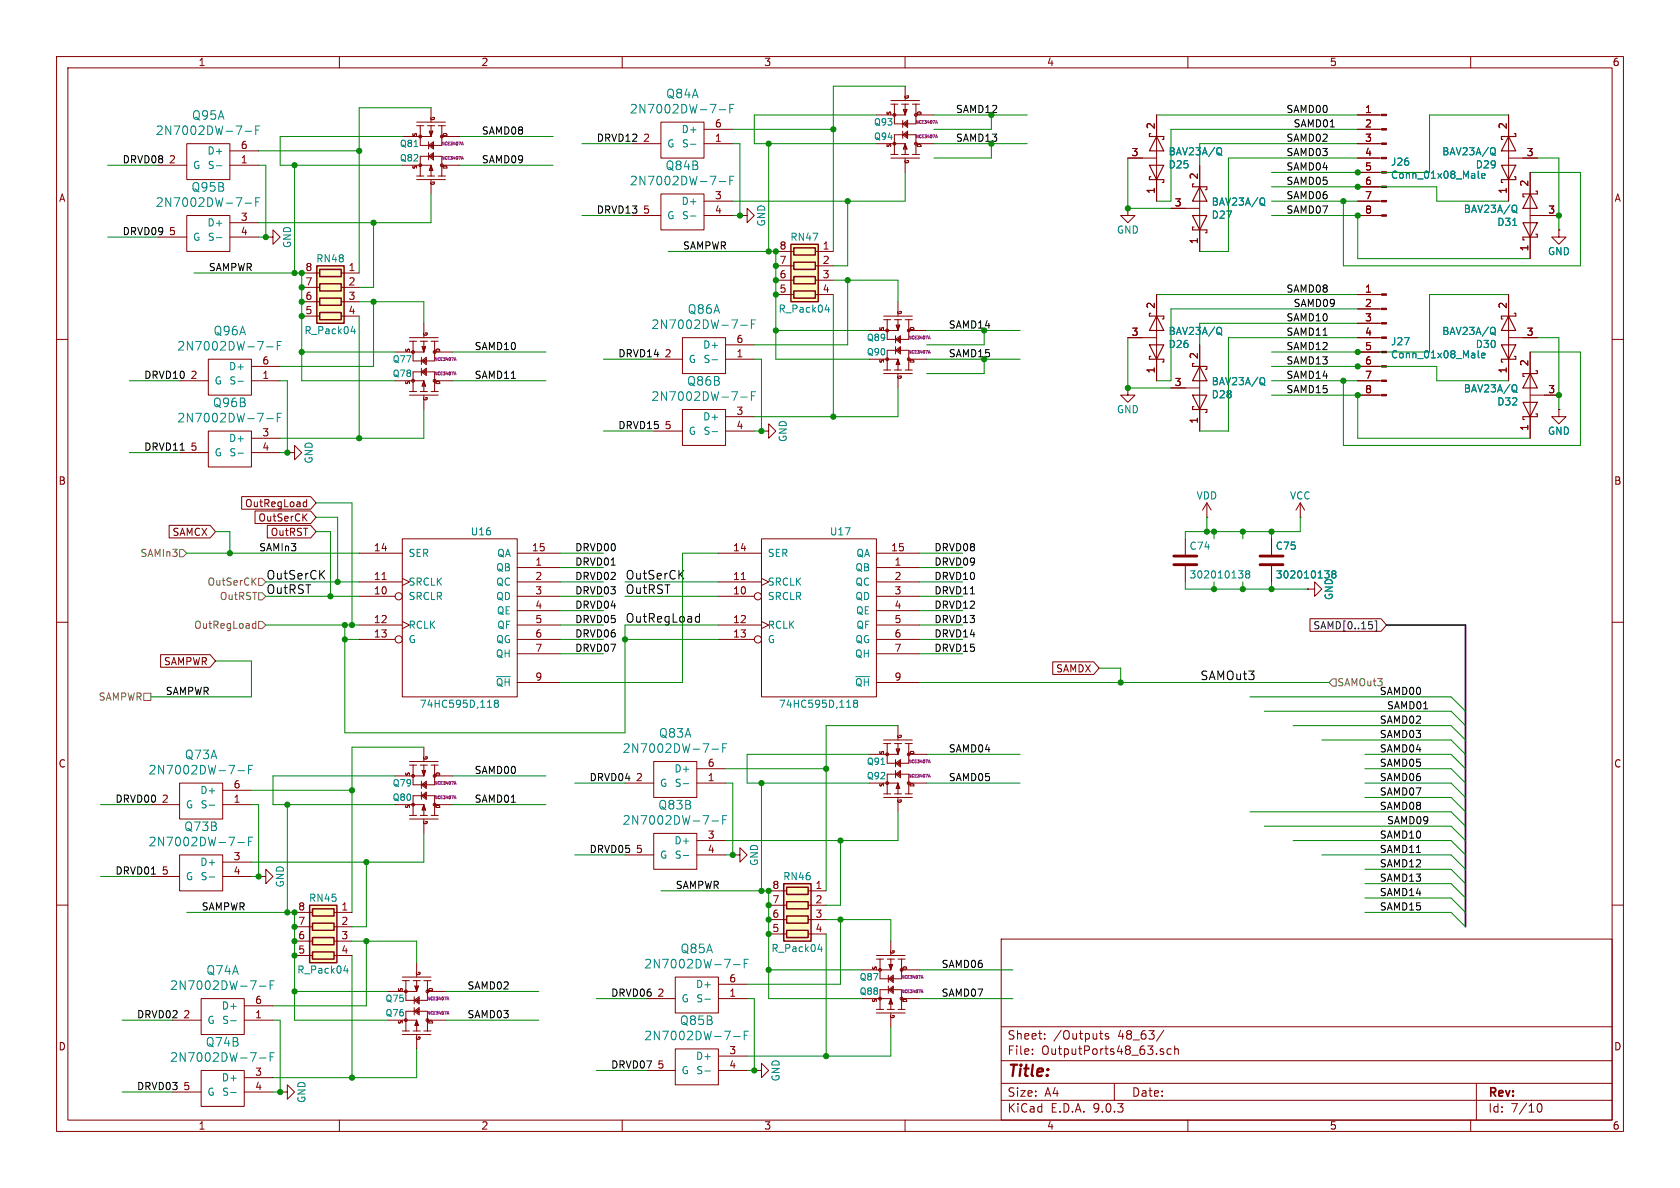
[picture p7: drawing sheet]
<svg xmlns="http://www.w3.org/2000/svg" width="297mm" height="210mm" viewBox="0 0 297 210" stroke-linecap="round" stroke-linejoin="round" font-family="sans-serif">
<defs><g id="words">
<text font-size="2.8" fill="#840000" x="178" y="190.9">Title:</text>
<g font-size="2.1" fill="#008484">
<text x="117.7" y="17.6">Q84A</text>
<text x="33.9" y="21.4">Q95A</text>
<text x="111.2" y="20.3">2N7002DW-7-F</text>
<text x="27.4" y="24.1">2N7002DW-7-F</text>
<text x="33.7" y="34.1">Q95B</text>
<text x="111.2" y="33">2N7002DW-7-F</text>
<text x="117.6" y="30.3">Q84B</text>
<text x="27.4" y="36.8">2N7002DW-7-F</text>
<text x="37.7" y="59.5">Q96A</text>
<text x="115.1" y="58.4">2N7002DW-7-F</text>
<text x="121.5" y="55.7">Q86A</text>
<text x="31.2" y="62.2">2N7002DW-7-F</text>
<text x="115.1" y="71.1">2N7002DW-7-F</text>
<text x="121.4" y="68.4">Q86B</text>
<text x="31.2" y="74.9">2N7002DW-7-F</text>
<text x="37.6" y="72.2">Q96B</text>
<text x="116.4" y="130.6">Q83A</text>
<text x="26.2" y="137.1">2N7002DW-7-F</text>
<text x="32.6" y="134.4">Q73A</text>
<text x="110" y="133.3">2N7002DW-7-F</text>
<text x="116.3" y="143.3">Q83B</text>
<text x="26.2" y="149.8">2N7002DW-7-F</text>
<text x="32.5" y="147.1">Q73B</text>
<text x="110" y="146">2N7002DW-7-F</text>
<text x="36.4" y="172.5">Q74A</text>
<text x="113.8" y="171.4">2N7002DW-7-F</text>
<text x="120.2" y="168.7">Q85A</text>
<text x="30" y="175.2">2N7002DW-7-F</text>
<text x="36.3" y="185.2">Q74B</text>
<text x="113.8" y="184.1">2N7002DW-7-F</text>
<text x="120.1" y="181.4">Q85B</text>
<text x="30" y="187.9">2N7002DW-7-F</text>
</g>
<g font-size="2.1">
<text x="47" y="102.6">OutSerCK</text>
<text x="47" y="105.1">OutRST</text>
<text x="110.5" y="105.1">OutRST</text>
<text x="110.5" y="102.6">OutSerCK</text>
<text x="110.5" y="110.2">OutRegLoad</text>
<text x="212.1" y="120.3">SAMOut3</text>
</g>
<g font-size="2.1" fill="#840000">
<text x="178" y="184">Sheet:</text>
<text x="186.2" y="184">/Outputs</text>
<text x="197.7" y="184">48_63/</text>
<text x="178" y="186.7">File:</text>
<text x="184.1" y="186.7">OutputPorts48_63.sch</text>
<text x="178" y="196.9">KiCad</text>
<text x="178" y="194.1">Size:</text>
<text x="184.7" y="194.1">A4</text>
<text x="185.7" y="196.9">E.D.A.</text>
<text x="193.3" y="196.9">9.0.3</text>
<text x="200" y="194.1">Date:</text>
<text x="263" y="194.3">Rev:</text>
<text x="263" y="196.9">Id:</text>
<text x="267.1" y="196.9">7/10</text>
</g>
<g font-size="1.8" fill="#840000">
<text x="35" y="11.9">1</text>
<text x="85" y="11.9">2</text>
<text x="135" y="11.9">3</text>
<text x="185" y="11.9">4</text>
<text x="235" y="11.9">5</text>
<text x="285" y="11.9">6</text>
<text x="126.3" y="22.6">6</text>
<text x="204.2" y="22.9" transform="rotate(-90 204.2 22.9)">2</text>
<text x="241.2" y="20.1">1</text>
<text x="241.2" y="22.6">2</text>
<text x="266.4" y="22.9" transform="rotate(-90 266.4 22.9)">2</text>
<text x="29.8" y="29">2</text>
<text x="42.5" y="26.4">6</text>
<text x="42.5" y="29">1</text>
<text x="113.6" y="25.1">2</text>
<text x="126.3" y="25.1">1</text>
<text x="200" y="27.7">3</text>
<text x="241.2" y="25.1">3</text>
<text x="241.2" y="27.7">4</text>
<text x="269.8" y="27.7">3</text>
<text x="10.3" y="35.9">A</text>
<text x="126.3" y="35.3">3</text>
<text x="204.2" y="34.4" transform="rotate(-90 204.2 34.4)">1</text>
<text x="211.8" y="31.8" transform="rotate(-90 211.8 31.8)">2</text>
<text x="241.2" y="30.2">5</text>
<text x="241.2" y="32.8">6</text>
<text x="241.2" y="35.3">7</text>
<text x="266.4" y="34.4" transform="rotate(-90 266.4 34.4)">1</text>
<text x="270.3" y="33.1" transform="rotate(-90 270.3 33.1)">2</text>
<text x="285.3" y="35.9">A</text>
<text x="29.8" y="41.7">5</text>
<text x="42.5" y="39.1">3</text>
<text x="42.5" y="41.7">4</text>
<text x="113.6" y="37.8">5</text>
<text x="126.3" y="37.8">4</text>
<text x="207.6" y="36.6">3</text>
<text x="241.2" y="37.8">8</text>
<text x="273.6" y="37.8">3</text>
<text x="137.7" y="44.2">8</text>
<text x="137.7" y="46.7">7</text>
<text x="145.3" y="44.2">1</text>
<text x="145.3" y="46.7">2</text>
<text x="211.8" y="43.3" transform="rotate(-90 211.8 43.3)">1</text>
<text x="270.3" y="44.5" transform="rotate(-90 270.3 44.5)">1</text>
<text x="53.9" y="48">8</text>
<text x="53.9" y="50.5">7</text>
<text x="53.9" y="53.1">6</text>
<text x="61.5" y="48">1</text>
<text x="61.5" y="50.5">2</text>
<text x="61.5" y="53.1">3</text>
<text x="137.7" y="49.3">6</text>
<text x="137.7" y="51.8">5</text>
<text x="145.3" y="49.3">3</text>
<text x="145.3" y="51.8">4</text>
<text x="241.2" y="51.8">1</text>
<text x="53.9" y="55.6">5</text>
<text x="61.5" y="55.6">4</text>
<text x="200" y="59.4">3</text>
<text x="204.2" y="54.7" transform="rotate(-90 204.2 54.7)">2</text>
<text x="241.2" y="54.4">2</text>
<text x="241.2" y="56.9">3</text>
<text x="241.2" y="59.4">4</text>
<text x="266.4" y="54.7" transform="rotate(-90 266.4 54.7)">2</text>
<text x="269.8" y="59.4">3</text>
<text x="46.3" y="64.5">6</text>
<text x="117.4" y="63.2">2</text>
<text x="130.1" y="60.7">6</text>
<text x="130.1" y="63.2">1</text>
<text x="211.8" y="63.6" transform="rotate(-90 211.8 63.6)">2</text>
<text x="241.2" y="62">5</text>
<text x="241.2" y="64.5">6</text>
<text x="270.3" y="64.8" transform="rotate(-90 270.3 64.8)">2</text>
<text x="33.6" y="67.1">2</text>
<text x="46.3" y="67.1">1</text>
<text x="204.2" y="66.1" transform="rotate(-90 204.2 66.1)">1</text>
<text x="207.6" y="68.3">3</text>
<text x="241.2" y="67.1">7</text>
<text x="241.2" y="69.6">8</text>
<text x="266.4" y="66.1" transform="rotate(-90 266.4 66.1)">1</text>
<text x="273.6" y="69.6">3</text>
<text x="46.3" y="77.2">3</text>
<text x="117.4" y="75.9">5</text>
<text x="130.1" y="73.4">3</text>
<text x="130.1" y="75.9">4</text>
<text x="211.8" y="75" transform="rotate(-90 211.8 75)">1</text>
<text x="270.3" y="76.3" transform="rotate(-90 270.3 76.3)">1</text>
<text x="33.6" y="79.8">5</text>
<text x="46.3" y="79.8">4</text>
<text x="10.3" y="85.9">B</text>
<text x="43.2" y="89.9">OutRegLoad</text>
<text x="285.3" y="85.9">B</text>
<text x="30.4" y="94.9">SAMCX</text>
<text x="45.6" y="92.4">OutSerCK</text>
<text x="47.8" y="94.9">OutRST</text>
<text x="66" y="97.5">14</text>
<text x="93.9" y="97.5">15</text>
<text x="94.5" y="100.1">1</text>
<text x="129.5" y="97.5">14</text>
<text x="157.4" y="97.5">15</text>
<text x="158" y="100.1">1</text>
<text x="66" y="102.6">11</text>
<text x="66" y="105.2">10</text>
<text x="94.5" y="102.6">2</text>
<text x="94.5" y="105.2">3</text>
<text x="94.5" y="107.7">4</text>
<text x="129.5" y="102.6">11</text>
<text x="129.5" y="105.2">10</text>
<text x="158" y="102.6">2</text>
<text x="158" y="105.2">3</text>
<text x="158" y="107.7">4</text>
<text x="66" y="110.2">12</text>
<text x="66" y="112.8">13</text>
<text x="94.5" y="110.2">5</text>
<text x="94.5" y="112.8">6</text>
<text x="129.5" y="110.2">12</text>
<text x="129.5" y="112.8">13</text>
<text x="158" y="110.2">5</text>
<text x="158" y="112.8">6</text>
<text x="28.9" y="117.8">SAMPWR</text>
<text x="94.5" y="115.3">7</text>
<text x="158" y="115.3">7</text>
<text x="186.6" y="119.1">SAMDX</text>
<text x="94.5" y="120.4">9</text>
<text x="158" y="120.4">9</text>
<text x="10.3" y="135.9">C</text>
<text x="125" y="135.6">6</text>
<text x="285.3" y="135.9">C</text>
<text x="28.5" y="142">2</text>
<text x="41.2" y="139.4">6</text>
<text x="41.2" y="142">1</text>
<text x="112.3" y="138.2">2</text>
<text x="125" y="138.2">1</text>
<text x="125" y="148.3">3</text>
<text x="28.5" y="154.7">5</text>
<text x="41.2" y="152.1">3</text>
<text x="41.2" y="154.7">4</text>
<text x="112.3" y="150.9">5</text>
<text x="125" y="150.9">4</text>
<text x="52.6" y="161">8</text>
<text x="60.3" y="161">1</text>
<text x="136.5" y="157.2">8</text>
<text x="136.5" y="159.8">7</text>
<text x="144.1" y="157.2">1</text>
<text x="144.1" y="159.8">2</text>
<text x="52.6" y="163.6">7</text>
<text x="52.6" y="166.1">6</text>
<text x="60.3" y="163.6">2</text>
<text x="60.3" y="166.1">3</text>
<text x="136.5" y="162.3">6</text>
<text x="136.5" y="164.8">5</text>
<text x="144.1" y="162.3">3</text>
<text x="144.1" y="164.8">4</text>
<text x="52.6" y="168.7">5</text>
<text x="60.3" y="168.7">4</text>
<text x="128.8" y="173.7">6</text>
<text x="45" y="177.5">6</text>
<text x="116.1" y="176.3">2</text>
<text x="128.8" y="176.3">1</text>
<text x="10.3" y="185.9">D</text>
<text x="32.3" y="180.1">2</text>
<text x="45" y="180.1">1</text>
<text x="285.3" y="185.9">D</text>
<text x="45" y="190.2">3</text>
<text x="116.1" y="189">5</text>
<text x="128.8" y="186.4">3</text>
<text x="128.8" y="189">4</text>
<text x="32.3" y="192.8">5</text>
<text x="45" y="192.8">4</text>
<text x="35" y="199.9">1</text>
<text x="85" y="199.9">2</text>
<text x="135" y="199.9">3</text>
<text x="185" y="199.9">4</text>
<text x="235" y="199.9">5</text>
<text x="285" y="199.9">6</text>
</g>
<g font-size="1.8">
<text x="85.1" y="23.9">SAMD08</text>
<text x="168.9" y="20.1">SAMD12</text>
<text x="227.3" y="20.1">SAMD00</text>
<text x="228.6" y="22.6">SAMD01</text>
<text x="21.6" y="28.9">DRVD08</text>
<text x="85.1" y="28.9">SAMD09</text>
<text x="105.4" y="25.1">DRVD12</text>
<text x="168.9" y="25.1">SAMD13</text>
<text x="227.3" y="27.7">SAMD03</text>
<text x="227.3" y="25.1">SAMD02</text>
<text x="227.3" y="32.8">SAMD05</text>
<text x="227.3" y="35.3">SAMD06</text>
<text x="227.3" y="30.2">SAMD04</text>
<text x="21.6" y="41.6">DRVD09</text>
<text x="105.4" y="37.8">DRVD13</text>
<text x="227.3" y="37.8">SAMD07</text>
<text x="36.8" y="48">SAMPWR</text>
<text x="120.6" y="44.2">SAMPWR</text>
<text x="227.3" y="51.8">SAMD08</text>
<text x="167.6" y="58.2">SAMD14</text>
<text x="227.3" y="56.9">SAMD10</text>
<text x="227.3" y="59.4">SAMD11</text>
<text x="228.6" y="54.3">SAMD09</text>
<text x="83.8" y="62">SAMD10</text>
<text x="109.2" y="63.2">DRVD14</text>
<text x="167.6" y="63.2">SAMD15</text>
<text x="227.3" y="62">SAMD12</text>
<text x="227.3" y="64.5">SAMD13</text>
<text x="25.4" y="67">DRVD10</text>
<text x="83.8" y="67">SAMD11</text>
<text x="227.3" y="67">SAMD14</text>
<text x="227.3" y="69.6">SAMD15</text>
<text x="109.2" y="75.9">DRVD15</text>
<text x="25.4" y="79.7">DRVD11</text>
<text x="45.7" y="97.5">SAMIn3</text>
<text x="101.6" y="97.5">DRVD00</text>
<text x="101.6" y="100.1">DRVD01</text>
<text x="165.1" y="97.5">DRVD08</text>
<text x="165.1" y="100.1">DRVD09</text>
<text x="101.6" y="102.6">DRVD02</text>
<text x="101.6" y="107.7">DRVD04</text>
<text x="101.6" y="105.1">DRVD03</text>
<text x="165.1" y="105.1">DRVD11</text>
<text x="165.1" y="107.7">DRVD12</text>
<text x="165.1" y="102.6">DRVD10</text>
<text x="101.6" y="112.8">DRVD06</text>
<text x="101.6" y="110.2">DRVD05</text>
<text x="165.1" y="110.2">DRVD13</text>
<text x="165.1" y="112.8">DRVD14</text>
<text x="101.6" y="115.3">DRVD07</text>
<text x="165.1" y="115.3">DRVD15</text>
<text x="29.2" y="122.9">SAMPWR</text>
<text x="243.8" y="122.9">SAMD00</text>
<text x="245.1" y="125.5">SAMD01</text>
<text x="243.8" y="128">SAMD02</text>
<text x="243.8" y="130.5">SAMD03</text>
<text x="83.8" y="136.9">SAMD00</text>
<text x="167.6" y="133.1">SAMD04</text>
<text x="243.8" y="135.6">SAMD05</text>
<text x="243.8" y="133.1">SAMD04</text>
<text x="20.3" y="142">DRVD00</text>
<text x="83.8" y="142">SAMD01</text>
<text x="104.1" y="138.2">DRVD04</text>
<text x="167.6" y="138.2">SAMD05</text>
<text x="243.8" y="138.2">SAMD06</text>
<text x="243.8" y="140.7">SAMD07</text>
<text x="243.8" y="143.2">SAMD08</text>
<text x="243.8" y="148.3">SAMD10</text>
<text x="245.1" y="145.8">SAMD09</text>
<text x="20.3" y="154.7">DRVD01</text>
<text x="104.1" y="150.9">DRVD05</text>
<text x="243.8" y="150.9">SAMD11</text>
<text x="243.8" y="153.4">SAMD12</text>
<text x="243.8" y="155.9">SAMD13</text>
<text x="35.6" y="161">SAMPWR</text>
<text x="119.4" y="157.2">SAMPWR</text>
<text x="243.8" y="161">SAMD15</text>
<text x="243.8" y="158.5">SAMD14</text>
<text x="166.4" y="171.2">SAMD06</text>
<text x="82.5" y="175">SAMD02</text>
<text x="107.9" y="176.3">DRVD06</text>
<text x="166.4" y="176.3">SAMD07</text>
<text x="24.1" y="180.1">DRVD02</text>
<text x="82.5" y="180.1">SAMD03</text>
<text x="107.9" y="189">DRVD07</text>
<text x="24.1" y="192.8">DRVD03</text>
</g>
<g font-size="1.8" fill="#008484">
<text x="120.4" y="23.7">D+</text>
<text x="36.6" y="27.5">D+</text>
<text x="117.9" y="26.3">G S-</text>
<text x="206.5" y="30">D25</text>
<text x="206.5" y="27.7">BAV23A/Q</text>
<text x="245.8" y="29.5">J26</text>
<text x="254.9" y="27.7">BAV23A/Q</text>
<text x="260.8" y="30">D29</text>
<text x="34" y="30.1">G S-</text>
<text x="245.8" y="31.8">Conn_01x08_Male</text>
<text x="36.6" y="40.2">D+</text>
<text x="117.9" y="39">G S-</text>
<text x="120.4" y="36.4">D+</text>
<text x="135.5" y="40.1" transform="rotate(-90 135.5 40.1)">GND</text>
<text x="197.4" y="41.5">GND</text>
<text x="214.1" y="38.9">D27</text>
<text x="214.1" y="36.6">BAV23A/Q</text>
<text x="258.7" y="37.8">BAV23A/Q</text>
<text x="264.6" y="40.1">D31</text>
<text x="34" y="42.8">G S-</text>
<text x="51.7" y="43.9" transform="rotate(-90 51.7 43.9)">GND</text>
<text x="55.8" y="46.6">RN48</text>
<text x="139.6" y="42.8">RN47</text>
<text x="273.6" y="45.3">GND</text>
<text x="53.7" y="59.3">R_Pack04</text>
<text x="137.5" y="55.5">R_Pack04</text>
<text x="206.5" y="59.4">BAV23A/Q</text>
<text x="254.9" y="59.4">BAV23A/Q</text>
<text x="40.4" y="65.6">D+</text>
<text x="121.7" y="64.4">G S-</text>
<text x="124.2" y="61.8">D+</text>
<text x="206.5" y="61.7">D26</text>
<text x="245.8" y="63.6">Conn_01x08_Male</text>
<text x="245.8" y="61.2">J27</text>
<text x="260.8" y="61.7">D30</text>
<text x="37.8" y="68.2">G S-</text>
<text x="214.1" y="70.6">D28</text>
<text x="214.1" y="68.3">BAV23A/Q</text>
<text x="258.7" y="69.6">BAV23A/Q</text>
<text x="264.6" y="71.9">D32</text>
<text x="121.7" y="77.1">G S-</text>
<text x="124.2" y="74.5">D+</text>
<text x="197.4" y="73.3">GND</text>
<text x="273.6" y="77.1">GND</text>
<text x="37.8" y="80.9">G S-</text>
<text x="40.4" y="78.3">D+</text>
<text x="55.5" y="82" transform="rotate(-90 55.5 82)">GND</text>
<text x="139.3" y="78.2" transform="rotate(-90 139.3 78.2)">GND</text>
<text x="211.4" y="88.5">VDD</text>
<text x="228" y="88.5">VCC</text>
<text x="83.1" y="94.8">U16</text>
<text x="146.6" y="94.8">U17</text>
<text x="72.1" y="98.7">SER</text>
<text x="87.6" y="101.2">QB</text>
<text x="87.8" y="98.7">QA</text>
<text x="135.6" y="98.7">SER</text>
<text x="151.1" y="101.2">QB</text>
<text x="151.3" y="98.7">QA</text>
<text x="210.2" y="97.4">C74</text>
<text x="225.4" y="97.4">C75</text>
<text x="72.1" y="103.7">SRCLK</text>
<text x="72.1" y="106.3">SRCLR</text>
<text x="87.6" y="103.7">QC</text>
<text x="87.6" y="106.3">QD</text>
<text x="135.6" y="103.7">SRCLK</text>
<text x="135.6" y="106.3">SRCLR</text>
<text x="151.1" y="103.7">QC</text>
<text x="151.1" y="106.3">QD</text>
<text x="210.2" y="102.5">302010138</text>
<text x="225.4" y="102.5">302010138</text>
<text x="235.8" y="106.2" transform="rotate(-90 235.8 106.2)">GND</text>
<text x="72.1" y="111.4">RCLK</text>
<text x="72.1" y="113.9">G</text>
<text x="87.6" y="113.9">QG</text>
<text x="87.7" y="108.8">QE</text>
<text x="87.8" y="111.4">QF</text>
<text x="135.6" y="111.4">RCLK</text>
<text x="135.6" y="113.9">G</text>
<text x="151.1" y="113.9">QG</text>
<text x="151.2" y="108.8">QE</text>
<text x="151.3" y="111.4">QF</text>
<text x="87.6" y="116.4">QH</text>
<text x="151.1" y="116.4">QH</text>
<text x="74.1" y="125.3">74HC595D,118</text>
<text x="87.6" y="121.5">~{QH}</text>
<text x="137.6" y="125.3">74HC595D,118</text>
<text x="151.1" y="121.5">~{QH}</text>
<text x="119.1" y="136.8">D+</text>
<text x="32.8" y="143.1">G S-</text>
<text x="35.3" y="140.6">D+</text>
<text x="116.6" y="139.3">G S-</text>
<text x="119.1" y="149.5">D+</text>
<text x="32.8" y="155.8">G S-</text>
<text x="35.3" y="153.3">D+</text>
<text x="116.6" y="152">G S-</text>
<text x="134.2" y="153.2" transform="rotate(-90 134.2 153.2)">GND</text>
<text x="138.4" y="155.8">RN46</text>
<text x="50.4" y="157" transform="rotate(-90 50.4 157)">GND</text>
<text x="54.5" y="159.6">RN45</text>
<text x="52.5" y="172.3">R_Pack04</text>
<text x="136.3" y="168.5">R_Pack04</text>
<text x="39.1" y="178.7">D+</text>
<text x="120.4" y="177.4">G S-</text>
<text x="122.9" y="174.9">D+</text>
<text x="36.6" y="181.2">G S-</text>
<text x="39.1" y="191.4">D+</text>
<text x="120.4" y="190.1">G S-</text>
<text x="122.9" y="187.6">D+</text>
<text x="138" y="191.3" transform="rotate(-90 138 191.3)">GND</text>
<text x="36.6" y="193.9">G S-</text>
<text x="54.2" y="195.1" transform="rotate(-90 54.2 195.1)">GND</text>
</g>
<g font-size="1.8" fill="#848400">
<text x="24.7" y="98.7">SAMIn3</text>
<text x="36.6" y="103.7">OutSerCK</text>
<text x="38.8" y="106.3">OutRST</text>
<text x="34.2" y="111.4">OutRegLoad</text>
<text x="17.4" y="124.1">SAMPWR</text>
<text x="236.3" y="121.5">SAMOut3</text>
</g>
<text font-size="1.8" fill="#000084" x="232.1" y="111.4">SAMD[0..15]</text>
<g font-size="1.6" fill="#008484">
<text x="154.4" y="22.4">Q93</text>
<text x="70.6" y="26.2">Q81</text>
<text x="70.6" y="28.7">Q82</text>
<text x="154.4" y="24.9">Q94</text>
<text x="69.3" y="64.3">Q77</text>
<text x="153.1" y="63">Q90</text>
<text x="153.1" y="60.5">Q89</text>
<text x="69.3" y="66.8">Q78</text>
<text x="153.1" y="138">Q92</text>
<text x="153.1" y="135.4">Q91</text>
<text x="69.3" y="139.2">Q79</text>
<text x="69.3" y="141.8">Q80</text>
<text x="151.9" y="173.5">Q87</text>
<text x="68" y="177.3">Q75</text>
<text x="68" y="179.9">Q76</text>
<text x="151.9" y="176.1">Q88</text>
</g>
<g font-size=".9" fill="#840000">
<text x="160.9" y="17.6" transform="rotate(-90 160.9 17.6)">G</text>
<text x="77.1" y="21.4" transform="rotate(-90 77.1 21.4)">G</text>
<text x="157.7" y="20.5" transform="rotate(-90 157.7 20.5)">S</text>
<text x="163.1" y="20.5" transform="rotate(-90 163.1 20.5)">D</text>
<text x="73.9" y="24.3" transform="rotate(-90 73.9 24.3)">S</text>
<text x="79.3" y="24.3" transform="rotate(-90 79.3 24.3)">D</text>
<text x="157.7" y="26.2" transform="rotate(-90 157.7 26.2)">S</text>
<text x="160.9" y="29.1" transform="rotate(-90 160.9 29.1)">G</text>
<text x="163.1" y="26.2" transform="rotate(-90 163.1 26.2)">D</text>
<text x="73.9" y="30" transform="rotate(-90 73.9 30)">S</text>
<text x="77.1" y="32.9" transform="rotate(-90 77.1 32.9)">G</text>
<text x="79.3" y="30" transform="rotate(-90 79.3 30)">D</text>
<text x="75.8" y="59.5" transform="rotate(-90 75.8 59.5)">G</text>
<text x="156.5" y="58.6" transform="rotate(-90 156.5 58.6)">S</text>
<text x="159.6" y="55.7" transform="rotate(-90 159.6 55.7)">G</text>
<text x="161.8" y="58.6" transform="rotate(-90 161.8 58.6)">D</text>
<text x="72.6" y="62.4" transform="rotate(-90 72.6 62.4)">S</text>
<text x="78" y="62.4" transform="rotate(-90 78 62.4)">D</text>
<text x="156.5" y="64.3" transform="rotate(-90 156.5 64.3)">S</text>
<text x="161.8" y="64.3" transform="rotate(-90 161.8 64.3)">D</text>
<text x="72.6" y="68.1" transform="rotate(-90 72.6 68.1)">S</text>
<text x="75.8" y="71" transform="rotate(-90 75.8 71)">G</text>
<text x="78" y="68.1" transform="rotate(-90 78 68.1)">D</text>
<text x="159.6" y="67.2" transform="rotate(-90 159.6 67.2)">G</text>
<text x="159.6" y="130.7" transform="rotate(-90 159.6 130.7)">G</text>
<text x="72.6" y="137.3" transform="rotate(-90 72.6 137.3)">S</text>
<text x="75.8" y="134.5" transform="rotate(-90 75.8 134.5)">G</text>
<text x="78" y="137.3" transform="rotate(-90 78 137.3)">D</text>
<text x="156.5" y="133.5" transform="rotate(-90 156.5 133.5)">S</text>
<text x="161.8" y="133.5" transform="rotate(-90 161.8 133.5)">D</text>
<text x="72.6" y="143" transform="rotate(-90 72.6 143)">S</text>
<text x="78" y="143.1" transform="rotate(-90 78 143.1)">D</text>
<text x="156.5" y="139.2" transform="rotate(-90 156.5 139.2)">S</text>
<text x="159.6" y="142.1" transform="rotate(-90 159.6 142.1)">G</text>
<text x="161.8" y="139.3" transform="rotate(-90 161.8 139.3)">D</text>
<text x="75.8" y="145.9" transform="rotate(-90 75.8 145.9)">G</text>
<text x="74.5" y="172.6" transform="rotate(-90 74.5 172.6)">G</text>
<text x="155.2" y="171.6" transform="rotate(-90 155.2 171.6)">S</text>
<text x="158.3" y="168.8" transform="rotate(-90 158.3 168.8)">G</text>
<text x="160.6" y="171.6" transform="rotate(-90 160.6 171.6)">D</text>
<text x="71.4" y="175.4" transform="rotate(-90 71.4 175.4)">S</text>
<text x="76.7" y="175.4" transform="rotate(-90 76.7 175.4)">D</text>
<text x="155.2" y="177.3" transform="rotate(-90 155.2 177.3)">S</text>
<text x="160.6" y="177.4" transform="rotate(-90 160.6 177.4)">D</text>
<text x="71.4" y="181.1" transform="rotate(-90 71.4 181.1)">S</text>
<text x="74.5" y="184" transform="rotate(-90 74.5 184)">G</text>
<text x="76.7" y="181.2" transform="rotate(-90 76.7 181.2)">D</text>
<text x="158.3" y="180.2" transform="rotate(-90 158.3 180.2)">G</text>
</g>
<g font-size=".7" fill="#840084">
<text x="161.8" y="22">NCE3407A</text>
<text x="77.9" y="25.8">NCE3407A</text>
<text x="77.9" y="28.4">NCE3407A</text>
<text x="161.8" y="24.6">NCE3407A</text>
<text x="76.7" y="63.9">NCE3407A</text>
<text x="160.5" y="62.7">NCE3407A</text>
<text x="160.5" y="60.1">NCE3407A</text>
<text x="76.7" y="66.5">NCE3407A</text>
<text x="160.5" y="137.6">NCE3407A</text>
<text x="160.5" y="135.1">NCE3407A</text>
<text x="76.7" y="138.9">NCE3407A</text>
<text x="76.7" y="141.4">NCE3407A</text>
<text x="159.2" y="173.2">NCE3407A</text>
<text x="75.4" y="177">NCE3407A</text>
<text x="75.4" y="179.5">NCE3407A</text>
<text x="159.2" y="175.7">NCE3407A</text>
</g>
</g></defs>
<g fill="none" stroke="#840000" stroke-width=".18">
<path d="M10 10h277v190h-277zM12 12h273v186h-273zM60 10v2M110 10v2M160 10v2M210 10v2M260 10v2M10 60h2M207 68.6h5.1M212.1 61v11.1M212.1 72.4v3.8M285 60h2"/>
<path d="M10 110h2M285 110h2M10 160h2M114.3 176.5h5.1M119.4 172.7h7.6v6.4h-7.6zM127 176.5h5.1M127 174h5.1M177 166h108v32h-108zM285 160h2M60 198v2M110 198v2M160 198v2"/>
<path d="M177 194.5h108M177 191.5h108M177 187.5h108M177 181.5h108M182.5 186.3v.1M182.5 185.5v.1M184.7 183.6v.1M184.7 182.8v.1M194.4 182.7h.6M194.7 183.6l.3 .1M196 182.8l-.4-.1-.2 .2 .1 .2 .5 .2v.3h-.6M197 191.5v3"/>
<path d="M205.3 185.9l.4 .1v.2l-.2 .2h-.3M205.3 185.4l.4 .1M205.7 182.1l-1.2 2M207 185.5l-.4-.1-.3 .3v.4l.2 .2h.5M207.7 185.5l.2-.1 .3 .1 .1 .9M207.7 184.9v1.5M210 198v2M260 198v2M261 191.5v6.5M271.7 195.7l.2-.5 .2-.1a.81 .81 0 0 1 .6 .6 .81 .81 0 0 1-.3 .8h-.4l-.3-.5"/>
</g>
<path d="M210.8 69.9h2.6l-1.3 2.5zM211.1 71.9h-.3v.5h2.6v.5h-.3M211.1 64.3h-.3v.5h2.6v.5h-.3M212.1 64.8l1.3 2.5h-2.6z" fill="none" stroke="#840000" stroke-width=".2"/>
<path d="M223 66.7a.43 .43 0 0 1 .6 .5v.4a.43 .43 0 0 1-.6 .4M223.1 67.7l.5 .4M124.6 176.6h1M129.7 170.5h1.1M131.6 170.3h.5M132.3 169.6h-.7v1.5" fill="none" stroke="#008484" stroke-width=".18"/>
<path d="M138.6 156.2h4.8v10.2h-4.8z" fill="#ffffc2"/>
<path d="M138.6 156.2h4.8v10.2h-4.8zM139.1 156.8h3.8v1.3h-3.8zM139.1 159.4h3.8v1.3h-3.8zM139.1 161.9h3.8v1.3h-3.8zM139.1 164.5h3.8v1.2h-3.8z" fill="none" stroke="#840000" stroke-width=".25"/>
<g fill="none" stroke="#840000" stroke-width=".18">
<path d="M111.8 25.4h5M111.8 38.1h5M116.8 21.6h7.7v6.3h-7.7zM116.8 34.3h7.7v6.3h-7.7zM124.5 25.4h5M124.5 22.9h5M124.5 38.1h5M124.5 35.6h5M199.4 27.9h5.1M204.5 20.3v11.2M204.5 31.8v3.8M47 41.9h1.3v-1.3l1.2 1.3-1.2 1.3v-1.3"/>
<path d="M47 41.9h.1M72.4 59.7h5.1M74.9 57.2v2.5M69.8 62.2h5.1M72.4 60.3h1.3M73 60.3v3.5h3.8v-3.5M74.3 60.3h1.3M74.5 63.8l.9-.6v1.2zM74.5 63.2v1.2M74.6 61.3h.6M74.6 61.3l.3 .6 .3-.6M74.6 61.3l.3 .9"/>
<path d="M74.9 60.3v1.9M74.9 63.8l.5 .3M74.9 63.8l.3 .3M75.2 61.3l-.4 .4M75.2 61.3l-.3 .9M75.2 63.5l-.3 .3M75.4 63.5l-.5 .3M76.2 60.3h1.3M76.8 62.2h3.2M156.2 66h5.1M156.2 65.4h1.3M156.2 63.5h2.5"/>
<path d="M156.8 65.4v-3.5h3.9v3.5M158.1 65.4h1.3M158.3 61.9l.9-.6v1.3zM158.3 61.3v1.3M158.4 64.4h.7M158.4 64.4l.3-.6 .4 .6M158.6 64l.5 .4M158.7 63.5v1.9M158.7 66v2.6M158.7 63.5l.4 .9M158.7 63.5l-.3 .9M158.7 61.9l.5 .3"/>
<path d="M158.7 61.9l.4 .3M159.1 61.6l-.4 .3M159.2 61.6l-.5 .3M160 65.4h1.3M160.7 63.5h3.1M213.4 91.4h.1M213.4 88.9l-.8 1.3M213.4 88.9l.7 1.3M213.4 88.9v2.5M229.9 91.4h.1M229.9 88.9l-.8 1.3M229.9 88.9l.7 1.3"/>
<path d="M229.9 88.9v2.5M110.5 151.1h5.1M115.6 147.3h7.6v6.4h-7.6zM123.2 151.1h5.1M123.2 148.6h5.1M129.5 151.1h1.3v-1.2l1.3 1.2-1.3 1.3v-1.3M129.5 151.1h.1M135.9 157.5h3.2M142.9 157.5h3.1M135.9 160h3.2M135.9 162.6h3.2M135.9 165.1h3.2"/>
<path d="M142.9 160h3.1M142.9 162.6h3.1M142.9 165.1h3.1M154.9 179.1h5.1M154.9 178.4h1.3M154.9 176.5h2.6M155.6 178.4v-3.4h3.8v3.4M156.8 178.4h1.3M157 175l.9-.7v1.3zM157 174.3v1.3M157.2 177.5h.6M157.2 177.5l.3-.7 .3 .7"/>
<path d="M157.4 177l.4 .5M157.5 176.5v1.9M157.5 179.1v2.5M157.5 176.5l.3 1M157.5 176.5l-.3 1M157.5 175l.4 .3M157.5 175l.3 .3M157.8 174.6l-.3 .4M157.9 174.6l-.4 .4M158.7 178.4h1.3M159.4 176.5h3.2"/>
<circle cx="73" cy="62.2" r=".25"/>
<circle cx="76.8" cy="62.2" r=".25"/>
<circle cx="156.8" cy="63.5" r=".25"/>
<circle cx="160.7" cy="63.5" r=".25"/>
<circle cx="155.6" cy="176.5" r=".25"/>
<circle cx="159.4" cy="176.5" r=".25"/>
</g>
<g fill="none" stroke="#008484" stroke-width=".18">
<path d="M127.1 19.4h1.2M129 19.2h.5M129.8 18.5h-.8v1.5M122.1 25.5h.9M122.1 38.2h.9M127.1 32.1h1.2M129 31.9h.5M129.8 31.2h-.8v1.5M215.4 26.1a.43 .43 0 0 1 .6 .4v.5a.43 .43 0 0 1-.6 .4M215.5 27.1l.5 .4M120.8 151.2h1M125.9 145.1h1.1"/>
<path d="M127.8 144.9h.5M128.5 144.2h-.7v1.5M144.6 167.8h.8M145.2 167.4v.8"/>
</g>
<path d="M203.2 29.2h2.5l-1.2 2.6zM203.5 31.2h-.3v.6h2.5v.5h-.2M203.5 23.6h-.3v.5h2.5v.5h-.2M204.5 24.1l1.2 2.6h-2.5z" fill="none" stroke="#840000" stroke-width=".2"/>
<path d="M80.3 63.7l.2-.5 .1 .5M80.3 63.6h.3M164.1 62.5l.2-.5 .1 .5M164.2 62.3h.2M162.8 175.5l.2-.5 .2 .5M162.9 175.3h.2" fill="none" stroke="#840084" stroke-width=".18"/>
<path d="M56 47h4.8v10.2h-4.8z" fill="#ffffc2"/>
<path d="M56 47h4.8v10.2h-4.8zM56.5 47.6h3.8v1.3h-3.8zM56.5 50.2h3.8v1.2h-3.8zM56.5 52.7h3.8v1.3h-3.8zM56.5 55.2h3.8v1.3h-3.8z" fill="none" stroke="#840000" stroke-width=".25"/>
<path d="M53.3 48.3h3.2M53.3 50.8h3.2M53.3 53.3h3.2M53.3 55.9h3.2M60.3 48.3h3.2M60.3 50.8h3.2M60.3 53.3h3.2M60.3 55.9h3.2" fill="none" stroke="#840000" stroke-width=".18"/>
<path d="M62 58.6h.8M62.7 58.2v.8" fill="none" stroke="#008484" stroke-width=".18"/>
<path d="M139.8 43.2h4.9v10.1h-4.9z" fill="#ffffc2"/>
<path d="M139.8 43.2h4.9v10.1h-4.9zM140.3 43.8h3.8v1.3h-3.8zM140.3 46.4h3.8v1.2h-3.8zM140.3 48.9h3.8v1.3h-3.8zM140.3 51.4h3.8v1.3h-3.8z" fill="none" stroke="#840000" stroke-width=".25"/>
<g fill="none" stroke="#840000" stroke-width=".18">
<path d="M76.2 19.1v2.5M157.5 17.8h5.1M157.5 18.4h1.2M158.1 18.4v3.5h3.8v-3.5M159.4 18.4h1.3M159.7 19.4h.6M159.7 19.4l.3 .6 .3-.6M159.7 19.4l.3 .9M160 15.2v2.6M160 18.4v1.9M160.3 19.4l-.4 .4M160.3 19.4l-.3 .9"/>
<path d="M161.3 18.4h1.3M27.9 29.2h5.1M33 25.4h7.6v6.4h-7.6zM33 38.1h7.6v6.4h-7.6zM40.6 29.2h5.1M40.6 26.7h5.1M40.6 39.4h5.1M71.1 24.1h5.1M73.7 29.2h2.5M73.7 21.6h5M73.7 22.2h1.2M73.7 31.8h5"/>
<path d="M73.7 31.1h1.2M74.3 22.2v3.5h3.8v-3.5M74.3 31.1v-3.5h3.8v3.5M75.6 22.2h1.2M75.6 31.1h1.2M75.8 25.7l.8-.6v1.2zM75.8 27.6l.8-.6v1.3zM75.8 25.1v1.2M75.8 27v1.3M75.9 23.2h.6M75.9 23.2l.3 .6 .3-.6M75.9 23.2l.3 .9"/>
<path d="M75.9 30.1h.6M75.9 30.1l.3-.6 .3 .6M76.1 29.7l.4 .4M76.2 22.2v1.9M76.2 29.2v1.9M76.2 31.8v2.5M76.2 25.7l.4 .3M76.2 25.7l.3 .3M76.2 29.2l.3 .9M76.2 29.2l-.3 .9M76.2 27.6l.4 .3M76.2 27.6l.3 .3"/>
<path d="M76.5 23.2l-.4 .4M76.5 23.2l-.3 .9M76.5 25.4l-.3 .3M76.5 27.3l-.3 .3M76.6 25.4l-.4 .3M76.6 27.3l-.4 .3M77.5 22.2h1.2M77.5 31.1h1.2M78.1 29.2h3.2M78.1 24.1h3.2M130.8 38.1h1.3v-1.3l1.2 1.3-1.2 1.3v-1.3M130.8 38.1h.1"/>
<path d="M154.9 20.3h5.1M157.5 27.9h5.1M157.5 27.3h1.2M157.5 25.4h2.5M158.1 27.3v-3.5h3.8v3.5M159.4 27.3h1.3M159.6 21.9l.9-.6v1.2zM159.6 23.8l.9-.6v1.3zM159.6 21.3v1.2M159.6 23.2v1.3M159.7 26.3h.6M159.7 26.3l.3-.6 .3 .6"/>
<path d="M159.9 25.9l.4 .4M160 25.4v1.9M160 27.9v2.6M160 21.9l.5 .3M160 21.9l.3 .3M160 25.4l.3 .9M160 25.4l-.3 .9M160 23.8l.5 .3M160 23.8l.3 .3M160.3 21.6l-.3 .3M160.3 23.5l-.3 .3M160.5 21.6l-.5 .3"/>
<path d="M160.5 23.5l-.5 .3M161.3 27.3h1.3M161.9 20.3h3.2M161.9 25.4h3.2M199.4 36.8v1.3h1.3l-1.3 1.3-1.3-1.3h1.3M199.4 36.8h.1M207 36.8h5.1M212.1 29.2v11.2M240 20.3h4.2M240 27.9h4.2M240 25.4h4.2M240 22.9h4.2"/>
<path d="M240 30.5h4.2M240 33h4.2M240 35.6h4.2M240 38.1h4.2M266.7 27.9h5.1M266.7 20.3v11.2M266.7 31.8v3.8M270.5 30.5v11.2M270.5 38.1h5.1M27.9 41.9h5.1M40.6 41.9h5.1M120.6 59.7h7.7v6.3h-7.7z"/>
<path d="M137.2 44.5h3.1M137.2 47h3.1M137.2 49.5h3.1M137.2 52.1h3.1M144.1 44.5h3.2M144.1 47h3.2M144.1 49.5h3.2M144.1 52.1h3.2M153.7 58.4h5M156.2 55.9h5.1M156.2 56.5h1.3M156.8 56.5v3.5h3.9v-3.5"/>
<path d="M158.1 56.5h1.3M158.3 60l.9-.6v1.2zM158.3 59.4v1.2M158.4 57.5h.7M158.4 57.5l.3 .6 .4-.6M158.4 57.5l.3 .9M158.7 53.3v2.6M158.7 56.5v1.9M158.7 60l.5 .3M158.7 60l.4 .3M159.1 57.5l-.5 .4M159.1 57.5l-.4 .9"/>
<path d="M159.1 59.7l-.4 .3M159.2 59.7l-.5 .3M160 56.5h1.3M160.7 58.4h3.1M199.4 59.7h5.1M204.5 52.1v11.1M212.1 40.6v3.9M240 52.1h4.2M240 59.7h4.2M240 54.6h4.2M240 57.2h4.2M266.7 59.7h5.1"/>
<path d="M266.7 52.1v11.1M270.5 41.9v3.8M275.6 40.6v1.3h1.3l-1.3 1.3-1.3-1.3h1.3M275.6 40.6h.1M31.7 67.3h5.1M36.8 76.2h7.6v6.4h-7.6zM36.8 63.5h7.6v6.4h-7.6zM44.4 67.3h5.1M44.4 77.5h5.1M44.4 64.8h5.1M72.4 69.9h5.1M72.4 69.2h1.3"/>
<path d="M72.4 67.3h2.5M73 69.2v-3.5h3.8v3.5M74.3 69.2h1.3M74.5 65.7l.9-.6v1.3zM74.5 65.1v1.3M74.6 68.2h.6M74.6 68.2l.3-.6 .3 .6M74.8 67.8l.4 .4M74.9 67.3v1.9M74.9 69.9v2.5M74.9 67.3l.3 .9M74.9 67.3l-.3 .9"/>
<path d="M74.9 65.7l.5 .3M74.9 65.7l.3 .3M75.2 65.4l-.3 .3M75.4 65.4l-.5 .3M76.2 69.2h1.3M76.8 67.3h3.2M115.6 76.2h5M115.6 63.5h5M120.6 72.4h7.7v6.3h-7.7zM128.3 76.2h5M128.3 73.7h5M128.3 63.5h5"/>
<path d="M128.3 61h5M134.6 76.2h1.3v-1.3l1.3 1.3-1.3 1.3v-1.3M134.6 76.2h.1M199.4 68.6v1.3h1.3l-1.3 1.2-1.3-1.2h1.3M199.4 68.6h.1M204.5 63.5v3.8M240 69.9h4.2M240 67.3h4.2M240 64.8h4.2M240 62.2h4.2M266.7 63.5v3.8M270.5 69.9h5.1"/>
<path d="M270.5 62.2v11.2M270.5 73.7v3.8M275.6 72.4v1.3h1.3l-1.3 1.2-1.3-1.2h1.3M275.6 72.4h.1M31.7 80h5.1M44.4 80h5.1M50.8 80h1.3v-1.3l1.2 1.3-1.2 1.3v-1.3M50.8 80h.1M127 97.8h7.6M134.6 95.3h20.3v27.9h-20.3zM154.9 97.8h7.7M209.5 95.3v2.7"/>
<path d="M224.8 95.3v2.7M127 102.9h7.6M127 105.4h6.3M127 110.5h7.6M127 113h6.3M131.1 102.5h.7M134.6 102.2l1.3 .7-1.3 .6M134.6 109.9l1.3 .6-1.3 .6M154.9 102.9h7.7M154.9 105.4h7.7M154.9 110.5h7.7M154.9 113h7.7"/>
<path d="M154.9 100.3h7.7M154.9 108h7.7M154.9 115.6h7.7M209.5 100.1v2.8M224.8 100.1v2.8M231.1 104.1h1.3v-1.2l1.3 1.2-1.3 1.3v-1.3M231.1 104.1h.1M31.7 138.4h7.7v6.4h-7.7zM39.4 139.7h5M110.5 138.4h5.1M115.6 134.6h7.6v6.4h-7.6zM123.2 138.4h5.1"/>
<path d="M123.2 135.9h5.1M153.7 133.4h5M154.9 120.7h7.7M156.2 138.4h2.5M156.2 130.8h5.1M156.2 131.4h1.3M156.8 131.4v3.5h3.9v-3.5M158.1 131.4h1.3M158.3 134.9l.9-.6v1.3zM158.3 136.9l.9-.7v1.3zM158.3 134.3v1.3M158.3 136.2v1.3"/>
<path d="M158.4 139.4h.7M158.4 139.4l.3-.7 .4 .7M158.4 132.4h.7M158.4 132.4l.3 .6 .4-.6M158.4 132.4l.3 1M158.6 138.9l.5 .5M158.7 128.3v2.5M158.7 131.4v2M158.7 138.4v1.9M158.7 138.4l.4 1M158.7 138.4l-.3 1M158.7 136.9l.5 .3"/>
<path d="M158.7 136.9l.4 .3M158.7 134.9l.5 .4M158.7 134.9l.4 .4M159.1 136.5l-.4 .4M159.1 132.4l-.5 .4M159.1 132.4l-.4 1M159.1 134.6l-.4 .3M159.2 136.5l-.5 .4M159.2 134.6l-.5 .3M160 131.4h1.3M160.7 138.4h3.1M160.7 133.4h3.1"/>
<path d="M26.7 142.2h5M26.7 154.9h5M31.7 151.1h7.7v6.4h-7.7zM39.4 142.2h5M39.4 154.9h5M39.4 152.4h5M45.7 154.9h1.3v-1.2l1.3 1.2-1.3 1.3v-1.3M45.7 154.9h.1M156.2 141h5.1M156.2 140.3h1.3M156.8 140.3v-3.4h3.9v3.4M158.1 140.3h1.3"/>
<path d="M158.7 141v2.5M160 140.3h1.3M152.4 171.5h5.1M154.9 168.9h5.1M154.9 169.5h1.3M155.6 169.5v3.5h3.8v-3.5M156.8 169.5h1.3M157 173l.9-.6v1.3zM157 172.4v1.3M157.2 170.5h.6M157.2 170.5l.3 .6 .3-.6M157.2 170.5l.3 1"/>
<path d="M157.5 166.4v2.5M157.5 169.5v2M157.5 173l.4 .4M157.5 173l.3 .4M157.8 170.5l-.4 .4M157.8 170.5l-.3 1M157.8 172.7l-.3 .3M157.9 172.7l-.4 .3M158.7 169.5h1.3M159.4 171.5h3.2M114.3 189.2h5.1M119.4 185.4h7.6v6.4h-7.6z"/>
<path d="M127 189.2h5.1M127 186.7h5.1M133.3 189.2h1.3v-1.2l1.3 1.2-1.3 1.3v-1.3M133.3 189.2h.1"/>
<circle cx="74.3" cy="29.2" r=".25"/>
<circle cx="74.3" cy="24.1" r=".25"/>
<circle cx="78.1" cy="24.1" r=".25"/>
<circle cx="78.1" cy="29.2" r=".25"/>
<circle cx="158.1" cy="20.3" r=".25"/>
<circle cx="158.1" cy="25.4" r=".25"/>
<circle cx="161.9" cy="20.3" r=".25"/>
<circle cx="161.9" cy="25.4" r=".25"/>
<circle cx="156.8" cy="58.4" r=".25"/>
<circle cx="160.7" cy="58.4" r=".25"/>
<circle cx="73" cy="67.3" r=".25"/>
<circle cx="76.8" cy="67.3" r=".25"/>
<circle cx="134" cy="105.4" r=".63"/>
<circle cx="134" cy="113" r=".63"/>
<circle cx="156.8" cy="133.3" r=".25"/>
<circle cx="156.8" cy="138.4" r=".25"/>
<circle cx="160.7" cy="138.4" r=".25"/>
<circle cx="160.7" cy="133.3" r=".25"/>
<circle cx="155.6" cy="171.4" r=".25"/>
<circle cx="159.4" cy="171.4" r=".25"/>
</g>
<g fill="none" stroke="#008484" stroke-width=".18">
<path d="M38.3 29.3h.9M43.3 23.2h1.2M43.3 35.9h1.2M45.2 23h.5M45.2 35.7h.5M45.9 22.3h-.7v1.5M45.9 35h-.7v1.5M73.2 25.9h.7M223 35a.43 .43 0 0 1 .6 .4v.4a.43 .43 0 0 1-.6 .5M223.1 36l.5 .4M261.3 30.2v1.1l.2 .2M261.9 31.1l.6-.1v-.3h-.4l-.2 .2 .1 .6h.5"/>
<path d="M263.8 26.1a.43 .43 0 0 1 .5 .4v.5a.43 .43 0 0 1-.5 .4M263.9 27.1l.5 .4M267.4 39.8h.8M267.6 36.3a.43 .43 0 0 1 .6 .4v.4a.43 .43 0 0 1-.6 .4M267.7 37.2l.5 .5M38.3 42h.9M131 57.5h1.1M132.8 57.3h.5M133.6 56.6h-.8v1.5M145.9 54.8h.8M146.5 54.3v.9M215.4 57.9a.43 .43 0 0 1 .6 .4v.4a.43 .43 0 0 1-.6 .4"/>
<path d="M215.5 58.8l.5 .4M263.8 57.9a.43 .43 0 0 1 .5 .4v.4a.43 .43 0 0 1-.5 .4M263.9 58.8l.5 .4M42.1 67.4h.9M47.1 74h1.2M47.1 61.3h1.2M49 73.8h.5M49 61.1h.5M49.7 60.4h-.7v1.5M49.7 73.1h-.7v1.5M125.9 76.3h1M125.9 63.6h1"/>
<path d="M131 70.2h1.1M132.8 70h.5M133.6 69.3h-.8v1.5M261.3 62v1.1l.2 .2M261.9 62.8l.6-.1v-.2l-.4-.1-.2 .2 .1 .6h.5M267.6 68a.43 .43 0 0 1 .6 .4v.5a.43 .43 0 0 1-.6 .4M267.7 69l.5 .4M42.1 80.1h.9M218.9 100.9h.8l-.4 .5M219.5 101.4l.2 .2v.3l-.2 .3M220.5 101.5l-.3-.3 .3-.3h.2l.2 .3-.2 .3M220.5 101.5h.2"/>
<path d="M220.5 101.5l-.3 .2 .1 .4 .2 .1 .3-.1 .1-.2v-.2l-.2-.2M234.2 100.9h.8l-.5 .5M234.7 101.4l.3 .2v.3M235.7 101.5l-.2-.3 .2-.3h.2l.3 .3-.3 .3M235.7 101.5l-.2 .1v.3M235.7 101.5h.2M235.9 101.5l.3 .2v.2M42.1 136.2h1.1M43.9 136h.5M44.7 135.3h-.8v1.5M120.8 138.5h1M125.9 132.4h1.1"/>
<path d="M127.8 132.2h.5M128.5 131.5h-.7v1.5M149.7 125h.7M151.1 124.3l-.2 .3v.3l.2 .1h.4l.1-.2v-.2l-.2-.3M151.1 124.3l-.2-.2 .2-.3h.3l.2 .2-.2 .3M151.1 124.3h.3M155.8 135.1h.6M37 142.3h1M37 155h1M42.1 148.9h1.1M43.9 148.7h.5M44.7 148h-.8v1.5"/>
<path d="M124.6 189.3h1M129.7 183.2h1.1M131.6 183h.5M132.3 182.3h-.7v1.5"/>
</g>
<g fill="none" stroke="#840084" stroke-width=".18">
<path d="M81.6 25.6l.1-.5 .2 .5M81.6 28.2l.1-.5 .2 .5M81.6 25.5h.2M81.6 28h.2M165.4 21.8l.1-.5 .2 .5M165.4 24.4l.1-.5 .2 .5M165.4 21.7h.3M165.4 24.2h.3M164.1 59.9l.2-.5 .1 .5M164.2 59.8h.2M80.3 66.3l.2-.5 .1 .5M80.3 66.1h.3"/>
<path d="M164.1 137.4l.2-.5 .1 .5M164.1 134.8l.2-.5 .1 .5M164.2 137.2h.2M164.2 134.7h.2M162.8 172.9l.2-.5 .2 .5M162.9 172.8h.2"/>
</g>
<path d="M207.5 98.3h4.1M207.5 99.8h4.1M222.8 98.3h4M222.8 99.8h4" fill="none" stroke="#840000" stroke-width=".51"/>
<g fill="none" stroke="#840000" stroke-width=".2">
<path d="M210.8 38.1h2.6l-1.3 2.5zM211.1 32.5h-.3v.5h2.6v.5h-.3M212.1 33l1.3 2.6h-2.6zM265.4 29.2h2.6l-1.3 2.6zM266.7 24.1l1.3 2.6h-2.6zM267.7 31.2h.3v.6h-2.6v.5h.3M267.7 23.6h.3v.5h-2.6v.5h.3M269.2 39.4h2.6l-1.3 2.5zM270.5 34.3l1.3 2.5h-2.6zM271.5 33.8h.3v.5h-2.6v.5h.3M203.5 55.4h-.3v.5h2.5v.5h-.2M204.5 55.9l1.2 2.5h-2.5z"/>
<path d="M211.1 40.1h-.3v.5h2.6v.5h-.3M266.7 55.9l1.3 2.5h-2.6zM267.7 55.4h.3v.5h-2.6v.5h.3M271.5 41.4h.3v.5h-2.6v.5h.3M203.2 61h2.5l-1.2 2.5zM203.5 63h-.3v.5h2.5v.5h-.2M265.4 61h2.6l-1.3 2.5zM267.7 63h.3v.5h-2.6v.5h.3M269.2 71.1h2.6l-1.3 2.6zM270.5 66l1.3 2.6h-2.6zM271.5 73.2h.3v.5h-2.6v.5h.3M271.5 65.5h.3v.5h-2.6v.5h.3"/>
</g>
<g fill="#840000" stroke="#840000" stroke-width=".18">
<path d="M244.2 51.9h.9v.3h-.9z"/>
<path d="M244.2 54.5h.9v.2h-.9z"/>
<path d="M244.2 57h.9v.3h-.9z"/>
<path d="M244.2 59.6h.9v.2h-.9z"/>
<path d="M244.2 62.1h.9v.3h-.9z"/>
<path d="M244.2 64.6h.9v.3h-.9z"/>
<path d="M244.2 67.2h.9v.2h-.9z"/>
<path d="M244.2 69.7h.9v.3h-.9z"/>
<path d="M244.2 20.2h.9v.2h-.9z"/>
<path d="M244.2 22.7h.9v.3h-.9z"/>
<path d="M244.2 25.3h.9v.2h-.9z"/>
<path d="M244.2 27.8h.9v.3h-.9z"/>
<path d="M244.2 30.4h.9v.2h-.9z"/>
<path d="M244.2 32.9h.9v.2h-.9z"/>
<path d="M244.2 35.4h.9v.3h-.9z"/>
<path d="M244.2 38h.9v.2h-.9z"/>
</g>
<path d="M54.7 160h4.9v10.2h-4.9z" fill="#ffffc2"/>
<path d="M54.7 160h4.9v10.2h-4.9zM55.2 160.7h3.9v1.2h-3.9zM55.2 163.2h3.9v1.3h-3.9zM55.2 165.7h3.9v1.3h-3.9zM55.2 168.3h3.9v1.2h-3.9z" fill="none" stroke="#840000" stroke-width=".25"/>
<g fill="none" stroke="#840000" stroke-width=".18">
<path d="M199.4 27.9h2.5M204.5 20.3v3.8M204.5 31.8v3.8M207 36.8h2.5M212.1 29.2v3.8M240 27.9h3.8M240 20.3h3.8M240 22.9h3.8M240 25.4h3.8M240 30.5h3.8M240 33h3.8M240 35.6h3.8"/>
<path d="M240 38.1h3.8M266.7 20.3v3.8M266.7 31.8v3.8M269.2 27.9h2.6M270.5 30.5v3.8M273 38.1h2.6M199.4 59.7h2.5M204.5 52.1v3.8M212.1 40.6v3.9M240 59.7h3.8M240 52.1h3.8M240 54.6h3.8"/>
<path d="M240 57.2h3.8M266.7 52.1v3.8M269.2 59.7h2.6M270.5 41.9v3.8M275.6 40.6h.1M204.5 63.5v3.8M207 68.6h2.5M212.1 61v3.8M212.1 72.4v3.8M240 69.9h3.8M240 62.2h3.8M240 64.8h3.8"/>
<path d="M240 67.3h3.8M266.7 63.5v3.8M270.5 62.2v3.8M270.5 73.7v3.8M273 69.9h2.6M275.6 72.4h.1M29.9 92.9h7.2l1 1.1-1 1.1h-7.2zM42.7 87.8h12.2l1 1.1-1 1.1h-12.2zM45.1 90.3h9.8l1 1.1-1 1.2h-9.8zM47.3 92.9h7.6l1 1.1-1 1.1h-7.6zM53.7 89.5h.5M53.7 88.8h.5"/>
<path d="M53.7 91.4l.6 .7M54.2 88.3v1.3M54.3 90.8l-.8 .8M63.5 97.8h7.6M71.1 95.3h20.3v27.9h-20.3zM91.4 97.8h7.7M224.8 95.3v2.7M28.4 115.7h8.7l1 1.1-1 1.2h-8.7zM63.5 102.9h7.6M63.5 105.4h6.3M63.5 110.5h7.6M63.5 113h6.3"/>
<path d="M67.6 102.5h.7M71.1 102.2l1.3 .7-1.3 .6M71.1 109.9l1.3 .6-1.3 .6M91.4 102.9h7.7M91.4 105.4h7.7M91.4 110.5h7.7M91.4 113h7.7M91.4 100.3h7.7M91.4 108h7.7M91.4 115.6h7.7M186.1 117h7.3l.9 1.1-.9 1.1h-7.3zM224.8 100.1v2.8"/>
<path d="M231.1 104.1h.1M231.6 109.4h12.6l.9 1.1-.9 1.1h-12.6zM69.8 137.2h5.1M72.4 134.6h5.1M72.4 135.3h1.3M73 135.3v3.4h3.8v-3.4M74.3 135.3h1.3M74.5 138.7l.9-.6v1.3zM74.5 138.1v1.3M74.6 136.2h.6M74.6 136.2l.3 .7 .3-.7M74.6 136.2l.3 1"/>
<path d="M74.9 132.1v2.5M74.9 135.3v1.9M74.9 138.7l.5 .4M74.9 138.7l.3 .4M75.2 136.2l-.4 .5M75.2 136.2l-.3 1M75.2 138.4l-.3 .3M75.4 138.4l-.5 .3M76.2 135.3h1.3M76.8 137.2h3.2M91.4 120.7h7.7M72.4 144.8h5.1"/>
<path d="M72.4 144.1h1.3M72.4 142.2h2.5M73 144.1v-3.4h3.8v3.4M74.3 144.1h1.3M74.5 140.7l.9-.7v1.3zM74.5 140v1.3M74.6 143.2h.6M74.6 143.2l.3-.7 .3 .7M74.8 142.7l.4 .5M74.9 142.2v1.9M74.9 144.8v2.5M74.9 142.2l.3 1"/>
<path d="M74.9 142.2l-.3 1M74.9 140.7l.5 .3M74.9 140.7l.3 .3M75.2 140.3l-.3 .4M75.4 140.3l-.5 .4M76.2 144.1h1.3M76.8 142.2h3.2M35.6 176.5h7.6v6.4h-7.6zM43.2 177.8h5.1M52.1 161.3h3.1M52.1 163.8h3.1M52.1 166.4h3.1"/>
<path d="M52.1 168.9h3.1M59.1 161.3h3.1M59.1 163.8h3.1M59.1 166.4h3.1M59.1 168.9h3.1M68.6 175.3h5.1M71.1 172.7h5.1M71.1 173.4h1.3M71.8 173.4v3.4h3.8v-3.4M73 173.4h1.3M73.2 176.8l.9-.6v1.3zM73.2 178.8l.9-.7v1.3z"/>
<path d="M73.2 176.2v1.3M73.2 178.1v1.3M73.4 174.3h.6M73.4 174.3l.3 .7 .3-.7M73.4 174.3l.3 1M73.7 170.2v2.5M73.7 173.4v1.9M73.7 176.8l.4 .4M73.7 176.8l.3 .4M73.7 178.8l.4 .3M73.7 178.8l.3 .3M74 174.3l-.5 .5"/>
<path d="M74 174.3l-.3 1M74 176.5l-.3 .3M74 178.4l-.3 .4M74.1 176.5l-.4 .3M74.1 178.4l-.4 .4M74.9 173.4h1.3M75.6 175.3h3.1M30.5 180.3h5.1M30.5 193h5.1M35.6 189.2h7.6v6.4h-7.6zM43.2 180.3h5.1M43.2 193h5.1"/>
<path d="M43.2 190.5h5.1M49.5 193h1.3v-1.2l1.3 1.2-1.3 1.3v-1.3M49.5 193h.1M71.1 180.3h2.6M71.1 182.9h5.1M71.1 182.2h1.3M71.8 182.2v-3.4h3.8v3.4M73 182.2h1.3M73.4 181.3h.6M73.4 181.3l.3-.7 .3 .7M73.5 180.8l.5 .5M73.7 180.3v1.9"/>
<path d="M73.7 182.9v2.5M73.7 180.3l.3 1M73.7 180.3l-.3 1M74.9 182.2h1.3M75.6 180.3h3.1"/>
<circle cx="70.5" cy="105.4" r=".63"/>
<circle cx="70.5" cy="113" r=".63"/>
<circle cx="73" cy="137.2" r=".25"/>
<circle cx="76.8" cy="137.2" r=".25"/>
<circle cx="73" cy="142.2" r=".25"/>
<circle cx="76.8" cy="142.2" r=".25"/>
<circle cx="71.8" cy="175.3" r=".25"/>
<circle cx="75.6" cy="175.3" r=".25"/>
<circle cx="71.8" cy="180.3" r=".25"/>
<circle cx="75.6" cy="180.3" r=".25"/>
</g>
<g fill="none" stroke="#008484" stroke-width=".18">
<path d="M215.4 26.1a.43 .43 0 0 1 .6 .4v.5a.43 .43 0 0 1-.6 .4M215.5 27.1l.5 .4M223 35a.43 .43 0 0 1 .6 .4v.4a.43 .43 0 0 1-.6 .5M223.1 36l.5 .4M261.3 30.2v1.1l.2 .2M261.9 31.1l.6-.1v-.3h-.4l-.2 .2 .1 .6h.5M263.8 26.1a.43 .43 0 0 1 .5 .4v.5a.43 .43 0 0 1-.5 .4M263.9 27.1l.5 .4M267.4 39.8h.8M267.6 36.3a.43 .43 0 0 1 .6 .4v.4a.43 .43 0 0 1-.6 .4M267.7 37.2l.5 .5M215.4 57.9a.43 .43 0 0 1 .6 .4v.4a.43 .43 0 0 1-.6 .4"/>
<path d="M215.5 58.8l.5 .4M263.8 57.9a.43 .43 0 0 1 .5 .4v.4a.43 .43 0 0 1-.5 .4M263.9 58.8l.5 .4M223 66.7a.43 .43 0 0 1 .6 .5v.4a.43 .43 0 0 1-.6 .4M223.1 67.7l.5 .4M261.3 62v1.1l.2 .2M261.9 62.8l.6-.1v-.2l-.4-.1-.2 .2 .1 .6h.5M267.6 68a.43 .43 0 0 1 .6 .4v.5a.43 .43 0 0 1-.6 .4M267.7 69l.5 .4M234.2 100.9h.8l-.5 .5M234.7 101.4l.3 .2v.3M235.7 101.5l-.2-.3 .2-.3h.2l.3 .3-.3 .3"/>
<path d="M235.7 101.5l-.2 .1v.3M235.7 101.5h.2M235.9 101.5l.3 .2v.2M86.2 125h.7M87.6 124.3l-.2 .3v.3l.2 .1h.4l.1-.2v-.2l-.2-.3M87.6 124.3l-.2-.2 .2-.3h.3l.2 .2-.2 .3M87.6 124.3h.3M45.9 174.3h1.1M47.8 174.1h.5M48.5 173.4h-.7v1.5M60.8 171.6h.8M61.4 171.2v.8"/>
<path d="M40.8 180.4h1M40.8 193.1h1M45.9 187h1.1M47.8 186.8h.5M48.5 186.1h-.7v1.5"/>
</g>
<path d="M80.3 138.7l.2-.5 .1 .5M80.3 138.5h.3M80.3 141.2l.2-.5 .1 .5M80.3 141.1h.3M79 176.8l.2-.5 .2 .5M79 179.3l.2-.5 .2 .5M79.1 176.6h.2M79.1 179.2h.2" fill="none" stroke="#840084" stroke-width=".18"/>
<path d="M31.7 97.2h.7l.6 .6-.6 .6h-.7zM44.7 102.7l.6 .7M44.7 111h.5M44.7 110.3h.5M45.2 109.8v1.3M45.3 102.2l-.7 .7M45.7 102.2h.7l.6 .7-.6 .6h-.7zM45.7 104.8h.7l.6 .6-.6 .6h-.7zM45.7 109.9h.7l.6 .6-.6 .6h-.7zM25.4 122.6h1.3v1.2h-1.3zM235.6 120h.6v1.3h-.6l-.7-.6z" fill="none" stroke="#848400" stroke-width=".18"/>
<path d="M242.6 110.5v.5M243.1 109.8h.3v1.8h-.3" fill="none" stroke="#000084" stroke-width=".18"/>
<path d="M123.1 109.9h.6M123.1 109h.6M123.7 108.5v1.5" fill="none" stroke="#000" stroke-width=".18"/>
<path d="M245.1 110.5h14v53.3" fill="none" stroke="#000084" stroke-width=".3"/>
<g fill="none" stroke="#008400" stroke-width=".18">
<path d="M76.2 19.1h-12.7v29.2M160 15.2h-12.7v29.3M19 29.2h8.9M45.7 29.2h1.3v12.7h-1.3M45.7 26.7h17.8M52.1 29.2v19.1M66 39.4v11.4h-2.5M71.1 24.1h-21.6v5.1h21.6M76.2 34.3v5.1h-30.5M81.3 29.2h16.5M81.3 24.1h16.5M102.9 38.1h8.9"/>
<path d="M102.9 25.4h8.9M129.5 25.4h1.3v12.7h-1.3M129.5 22.9h17.8M135.9 25.4v19.1M149.9 35.6v11.4h-2.6M154.9 20.3h-21.6v5.1h21.6M160 30.5v5.1h-30.5M165.1 25.4h16.5M165.1 20.3h16.5M175.3 20.3v2.6h-10.2M175.3 25.4v2.5h-10.2M199.4 27.9v8.9h7.6"/>
<path d="M204.5 20.3h35.5M224.8 38.1h15.2v7.6h30.5M224.8 35.6h15.2M224.8 33h29.2v2.6h12.7M240 27.9h-22.8v16.6h-5.1M240 22.9h-33v12.7h-2.5M240 25.4h-27.9v3.8M266.7 20.3h-14v10.2h-27.9M270.5 30.5h8.9v16.5h-41.9v-11.4M271.8 27.9h3.8v12.7M19 41.9h8.9M34.3 48.3h19v19h16.5"/>
<path d="M63.5 55.9v21.6M63.5 53.3h11.4v3.9M66 53.3v11.5h-16.5M118.1 44.5h19.1v19h16.5M137.2 58.4h16.5M147.3 52.1v21.6M147.3 49.5h11.4v3.8M149.9 49.5v11.5h-16.6M163.8 58.4h16.5M174 58.4v2.6h-10.2M199.4 59.7v8.9h7.6M204.5 52.1h35.5"/>
<path d="M240 54.6h-33v12.7h-2.5M240 57.2h-27.9v3.8M240 59.7h-22.8v16.5h-5.1M266.7 52.1h-14v10.1h-27.9M271.8 59.7h3.8v12.7M22.9 67.3h8.8M49.5 67.3h1.3v12.7h-1.3M53.3 62.2h16.5M74.9 72.4v5.1h-25.4M80 67.3h16.5M80 62.2h16.5M106.7 63.5h8.9"/>
<path d="M106.7 76.2h8.9M133.3 63.5h1.3v12.7h-1.3M158.7 68.6v5.1h-25.4M163.8 63.5h16.5M174 63.5v2.5h-10.2M224.8 67.3h15.2M224.8 64.8h29.2v2.5h12.7M224.8 69.9h15.2v7.6h30.5M270.5 62.2h8.9v16.5h-41.9v-11.4M22.9 80h8.8M33 97.8h30.5M38.1 94h2.5v3.8"/>
<path d="M55.9 94h2.5v11.4M55.9 91.4h3.8v11.5M55.9 88.9h6.3v21.6M99.1 97.8h7.6M127 97.8h-6.4v22.9h-21.5M162.6 97.8h7.6M213.4 91.4v2.6M214.6 94v1.3M219.7 94v1.3M224.8 94v1.3M229.9 91.4v2.6h-20.4v1.3M38.1 116.8h6.3v6.4h-17.7"/>
<path d="M47 102.9h16.5M47 105.4h16.5M47 110.5h16.5M61 110.5v19h49.5v-19h16.5M61 113h2.5M99.1 100.3h7.6M99.1 102.9h7.6M99.1 105.4h7.6M99.1 108h7.6M99.1 110.5h7.6M99.1 113h7.6M99.1 115.6h7.6"/>
<path d="M110.5 102.9h16.5M110.5 105.4h16.5M110.5 113h16.5M162.6 100.3h7.6M162.6 102.9h7.6M162.6 105.4h7.6M162.6 108h7.6M162.6 110.5h7.6M162.6 113h7.6M162.6 115.6h7.6M194.3 118.1h3.8v2.6M209.5 102.9v1.2h21.6"/>
<path d="M214.6 102.9v1.2M219.7 102.9v1.2M224.8 102.9v1.2M44.4 139.7h17.8M69.8 137.2h-21.5v5h21.5M74.9 132.1h-12.7v29.2M80 137.2h16.5M101.6 138.4h8.9M128.3 138.4h1.2v12.7h-1.2M128.3 135.9h17.7M134.6 138.4v19.1M153.7 133.4h-21.6v5h21.6"/>
<path d="M158.7 128.3h-12.7v29.2M162.6 120.7h72.3M163.8 133.4h16.5M163.8 138.4h16.5M221 123.2h35.5l2.6 2.5M223.5 125.7h33l2.6 2.6M228.6 128.3h27.9l2.6 2.5M233.7 130.8h22.8l2.6 2.6M241.3 133.4h15.2l2.6 2.5M241.3 138.4h15.2l2.6 2.6M241.3 135.9h15.2l2.6 2.5M17.8 142.2h8.9"/>
<path d="M17.8 154.9h8.9M44.4 142.2h1.3v12.7h-1.3M50.8 142.2v19.1M64.8 152.4v11.4h-2.6M74.9 147.3v5.1h-30.5M80 142.2h16.5M101.6 151.1h8.9M116.8 157.5h19.1v19h16.5M148.6 148.6v11.4h-2.6M158.7 143.5v5.1h-30.4M221 143.5h35.5l2.6 2.6M223.5 146.1h33l2.6 2.5"/>
<path d="M228.6 148.6h27.9l2.6 2.5M233.7 151.1h22.8l2.6 2.6M241.3 153.7h15.2l2.6 2.5M241.3 156.2h15.2l2.6 2.6M241.3 158.8h15.2l2.6 2.5M241.3 141h15.2l2.6 2.5M33 161.3h19.1v19h16.5M52.1 175.3h16.5M62.2 168.9v21.6M62.2 166.4h11.5v3.8M64.8 166.4v11.4h-16.5M78.7 175.3h16.5"/>
<path d="M105.4 176.5h8.9M132.1 176.5h1.2v12.7h-1.2M135.9 171.5h16.5M146 162.6h11.5v3.8M146 165.1v21.6M148.6 162.6v11.4h-16.5M162.6 171.5h16.5M162.6 176.5h16.5M241.3 161.3h15.2l2.6 2.5M21.6 180.3h8.9M21.6 193h8.9M48.3 180.3h1.2v12.7h-1.2"/>
<path d="M73.7 185.4v5.1h-25.4M78.7 180.3h16.5M105.4 189.2h8.9M157.5 181.6v5.1h-25.4"/>
</g>
<g fill="#008400" stroke="#008400" stroke-width=".18">
<circle cx="52.1" cy="48.3" r=".46"/>
<circle cx="53.3" cy="55.9" r=".46"/>
<circle cx="53.3" cy="62.2" r=".46"/>
<circle cx="50.8" cy="80" r=".46"/>
<circle cx="63.5" cy="77.5" r=".46"/>
<circle cx="40.6" cy="97.8" r=".46"/>
<circle cx="59.7" cy="102.9" r=".46"/>
<circle cx="66" cy="53.3" r=".46"/>
<circle cx="53.3" cy="48.3" r=".46"/>
<circle cx="53.3" cy="50.8" r=".46"/>
<circle cx="53.3" cy="53.3" r=".46"/>
<circle cx="47" cy="41.9" r=".46"/>
<circle cx="52.1" cy="29.2" r=".46"/>
<circle cx="63.5" cy="26.7" r=".46"/>
<circle cx="66" cy="39.4" r=".46"/>
<circle cx="137.2" cy="49.5" r=".46"/>
<circle cx="137.2" cy="47" r=".46"/>
<circle cx="134.6" cy="76.2" r=".46"/>
<circle cx="137.2" cy="52.1" r=".46"/>
<circle cx="137.2" cy="58.4" r=".46"/>
<circle cx="149.9" cy="49.5" r=".46"/>
<circle cx="147.3" cy="73.7" r=".46"/>
<circle cx="137.2" cy="44.5" r=".46"/>
<circle cx="135.9" cy="44.5" r=".46"/>
<circle cx="130.8" cy="38.1" r=".46"/>
<circle cx="147.3" cy="22.9" r=".46"/>
<circle cx="149.9" cy="35.6" r=".46"/>
<circle cx="135.9" cy="25.4" r=".46"/>
<circle cx="213.4" cy="94" r=".46"/>
<circle cx="214.6" cy="94" r=".46"/>
<circle cx="214.6" cy="104.1" r=".46"/>
<circle cx="219.7" cy="104.1" r=".46"/>
<circle cx="224.8" cy="104.1" r=".46"/>
<circle cx="219.7" cy="94" r=".46"/>
<circle cx="224.8" cy="94" r=".46"/>
<circle cx="198.1" cy="120.7" r=".46"/>
<circle cx="148.6" cy="162.6" r=".46"/>
<circle cx="148.6" cy="148.6" r=".46"/>
<circle cx="175.3" cy="20.3" r=".46"/>
<circle cx="175.3" cy="25.4" r=".46"/>
<circle cx="174" cy="63.5" r=".46"/>
<circle cx="199.4" cy="36.8" r=".46"/>
<circle cx="199.4" cy="68.6" r=".46"/>
<circle cx="174" cy="58.4" r=".46"/>
<circle cx="237.5" cy="35.6" r=".46"/>
<circle cx="240" cy="33" r=".46"/>
<circle cx="240" cy="38.1" r=".46"/>
<circle cx="240" cy="64.8" r=".46"/>
<circle cx="237.5" cy="67.3" r=".46"/>
<circle cx="240" cy="69.9" r=".46"/>
<circle cx="275.6" cy="69.9" r=".46"/>
<circle cx="240" cy="62.2" r=".46"/>
<circle cx="240" cy="30.5" r=".46"/>
<circle cx="275.6" cy="38.1" r=".46"/>
<circle cx="110.5" cy="113" r=".46"/>
<circle cx="146" cy="135.9" r=".46"/>
<circle cx="62.2" cy="139.7" r=".46"/>
<circle cx="45.7" cy="154.9" r=".46"/>
<circle cx="50.8" cy="142.2" r=".46"/>
<circle cx="64.8" cy="166.4" r=".46"/>
<circle cx="52.1" cy="161.3" r=".46"/>
<circle cx="52.1" cy="163.8" r=".46"/>
<circle cx="52.1" cy="166.4" r=".46"/>
<circle cx="62.2" cy="190.5" r=".46"/>
<circle cx="52.1" cy="168.9" r=".46"/>
<circle cx="52.1" cy="175.3" r=".46"/>
<circle cx="50.8" cy="161.3" r=".46"/>
<circle cx="49.5" cy="193" r=".46"/>
<circle cx="64.8" cy="152.4" r=".46"/>
<circle cx="135.9" cy="157.5" r=".46"/>
<circle cx="135.9" cy="160" r=".46"/>
<circle cx="135.9" cy="162.6" r=".46"/>
<circle cx="134.6" cy="157.5" r=".46"/>
<circle cx="135.9" cy="165.1" r=".46"/>
<circle cx="135.9" cy="171.5" r=".46"/>
<circle cx="134.6" cy="138.4" r=".46"/>
<circle cx="129.5" cy="151.1" r=".46"/>
<circle cx="146" cy="186.7" r=".46"/>
<circle cx="133.3" cy="189.2" r=".46"/>
<circle cx="61" cy="113" r=".46"/>
<circle cx="58.4" cy="105.4" r=".46"/>
<circle cx="61" cy="110.5" r=".46"/>
<circle cx="62.2" cy="110.5" r=".46"/>
</g>
<use href="#words"/>
</svg>
